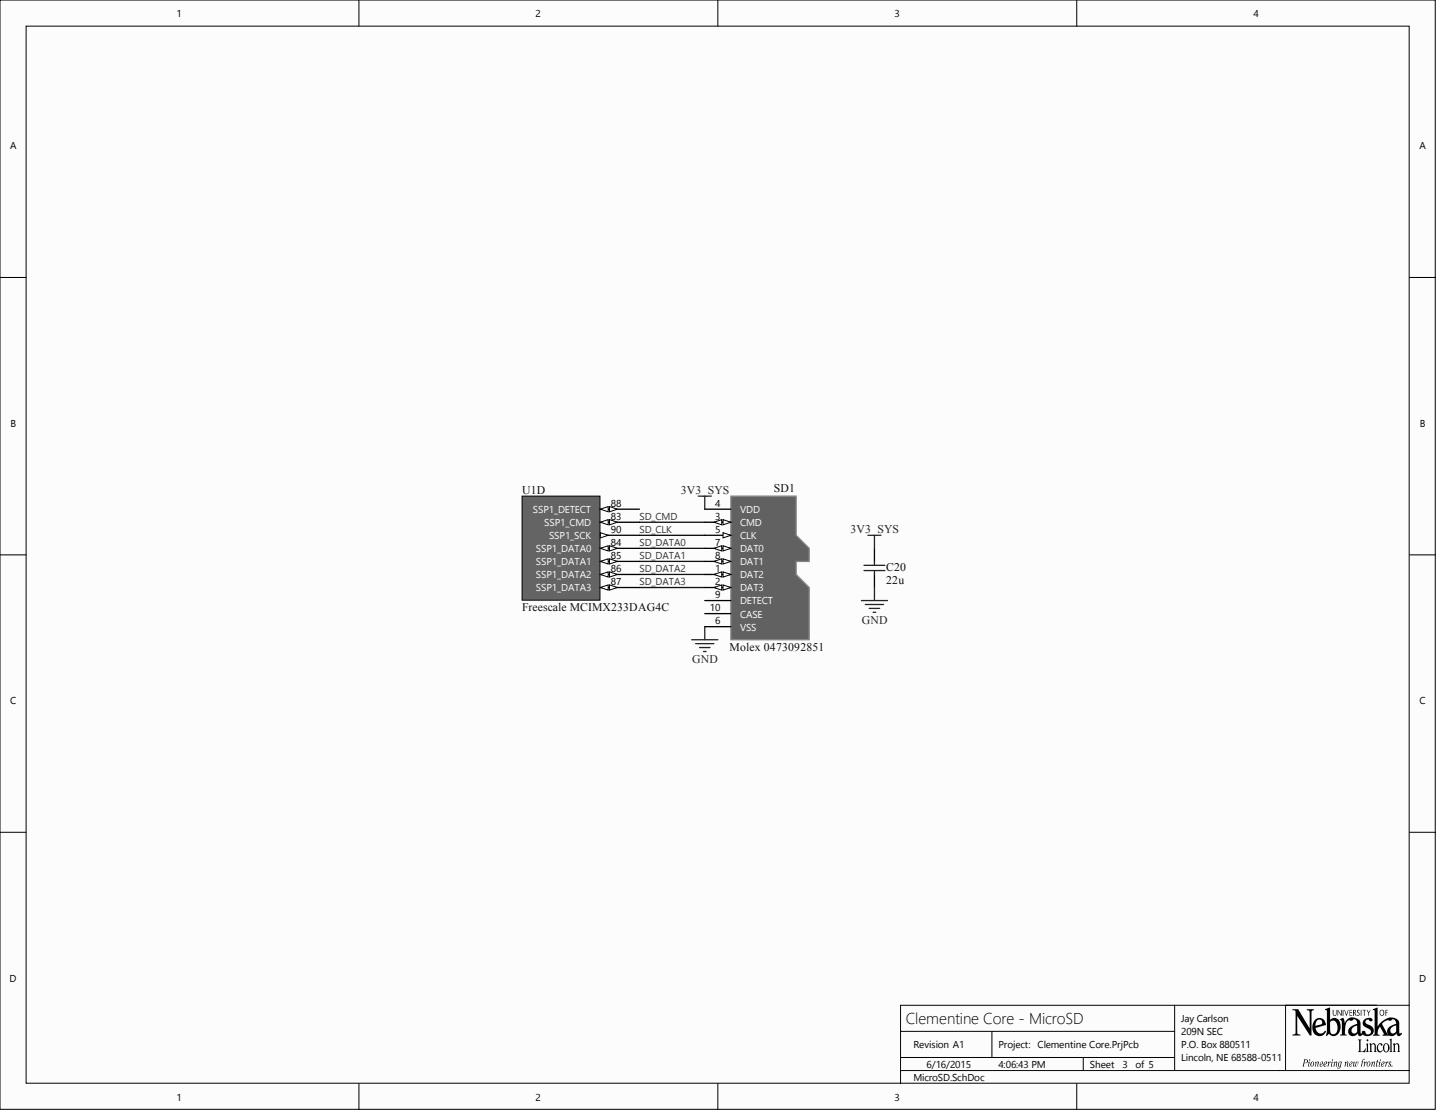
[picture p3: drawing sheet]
<svg xmlns="http://www.w3.org/2000/svg" width="279mm" height="216mm" viewBox="0 0 279 216" stroke-linecap="round" stroke-linejoin="round" font-family="sans-serif">
<defs><g id="words">
<text font-size="16.2" x="251.2" y="207.7">B</text>
<text font-size="3" x="176.1" y="198.9">Clementine Core - MicroSD</text>
<g font-size="2.3" fill="#0e0e0e">
<text x="101.5" y="95.9">U1D</text>
<text x="150.5" y="95.7">SD1</text>
<text x="172.3" y="110.9">C20</text>
<text x="172.3" y="113.4">22u</text>
<text x="101.5" y="118.7">Freescale MCIMX233DAG4C</text>
<text x="141.9" y="126.6">Molex 0473092851</text>
</g>
<g font-size="2.3" fill="#262626">
<text x="132.4" y="95.9">3V3_SYS</text>
<text x="165.4" y="103.5">3V3_SYS</text>
<text x="167.6" y="121.3">GND</text>
<text x="134.6" y="128.9">GND</text>
</g>
<g font-size="1.9">
<text x="34.3" y="3.3">1</text>
<text x="104.1" y="3.3">2</text>
<text x="173.9" y="3.3">3</text>
<text x="243.7" y="3.3">4</text>
<text x="1.9" y="29">A</text>
<text x="276" y="29">A</text>
<text x="2" y="83">B</text>
<text x="276.1" y="83">B</text>
<text x="118.8" y="101">83</text>
<text x="118.8" y="98.4">88</text>
<text x="139.1" y="101">3</text>
<text x="139.1" y="98.4">4</text>
<text x="118.8" y="106.1">84</text>
<text x="118.8" y="103.5">90</text>
<text x="139.1" y="103.5">5</text>
<text x="139.1" y="106.1">7</text>
<text x="118.8" y="108.6">85</text>
<text x="118.8" y="111.1">86</text>
<text x="118.8" y="113.7">87</text>
<text x="139.1" y="111.1">1</text>
<text x="139.1" y="113.7">2</text>
<text x="139.1" y="108.6">8</text>
<text x="138" y="118.7">10</text>
<text x="139.1" y="116.2">9</text>
<text x="139.1" y="121.3">6</text>
<text x="1.9" y="136.8">C</text>
<text x="276" y="136.8">C</text>
<text x="1.9" y="190.8">D</text>
<text x="275.9" y="190.8">D</text>
<text x="177.6" y="203.7">Revision A1</text>
<text x="194.1" y="203.7">Project:</text>
<text x="201.7" y="203.7">Clementine Core.PrjPcb</text>
<text x="229.7" y="198.7">Jay Carlson</text>
<text x="229.7" y="201.2">209N SEC</text>
<text x="229.7" y="203.7">P.O. Box 880511</text>
<text x="180.2" y="207.5">6/16/2015</text>
<text x="194.1" y="207.5">4:06:43 PM</text>
<text x="211.9" y="207.5">Sheet</text>
<text x="218.2" y="207.5">3</text>
<text x="220.8" y="207.5">of 5</text>
<text x="229.7" y="206.3">Lincoln, NE 68588-0511</text>
<text x="34.3" y="213.9">1</text>
<text x="104.1" y="213.9">2</text>
<text x="173.9" y="213.9">3</text>
<text x="177.6" y="210.1">MicroSD.SchDoc</text>
<text x="243.7" y="213.9">4</text>
</g>
<g font-size="1.9" fill="#fefefe">
<text x="103.6" y="99.7">SSP1_DETECT</text>
<text x="143.9" y="99.7">VDD</text>
<text x="104.2" y="107.3">SSP1_DATA0</text>
<text x="105.8" y="102.2">SSP1_CMD</text>
<text x="106.7" y="104.8">SSP1_SCK</text>
<text x="143.9" y="102.2">CMD</text>
<text x="143.9" y="104.8">CLK</text>
<text x="143.9" y="107.3">DAT0</text>
<text x="104.2" y="109.9">SSP1_DATA1</text>
<text x="104.2" y="112.4">SSP1_DATA2</text>
<text x="143.9" y="112.4">DAT2</text>
<text x="143.9" y="109.9">DAT1</text>
<text x="104.2" y="114.9">SSP1_DATA3</text>
<text x="143.9" y="114.9">DAT3</text>
<text x="143.9" y="117.5">DETECT</text>
<text x="143.9" y="122.5">VSS</text>
<text x="143.9" y="120">CASE</text>
</g>
<g font-size="1.9" fill="#343434">
<text x="124.3" y="101">SD_CMD</text>
<text x="124.3" y="106.1">SD_DATA0</text>
<text x="124.3" y="103.5">SD_CLK</text>
<text x="124.3" y="108.6">SD_DATA1</text>
<text x="124.3" y="111.1">SD_DATA2</text>
<text x="124.3" y="113.7">SD_DATA3</text>
</g>
</g></defs>
<g fill="#fcfcfc" stroke="#000" stroke-width=".19">
<path d="M0 0h279.1v215.6h-279.1z"/>
<path d="M5.1 5.1h268.9v205.4h-268.9z"/>
</g>
<g fill="none" stroke="#000" stroke-width=".19">
<path d="M69.8 0v5.1M139.6 0v5.1M209.4 0v5.1M0 53.9h5.1M274.1 53.9h5M0 107.8h5.1M274.1 107.8h5M0 161.7h5.1M274.1 161.7h5M228.4 195.4v12.6M267.7 195.4h-92.6v15.2M274.1 195.4h-24.1v12.6"/>
<path d="M69.8 210.6v5.1M139.6 210.6v5.1M175.1 200.4h53.3M175.1 208h99M175.1 205.5h53.3M192.9 200.4v5.1M209.4 210.6v5.1M210.6 205.5v2.5"/>
</g>
<path d="M124.3 111.6h12.7M124.3 114.2h12.7M124.3 101.5h12.7M124.3 104h12.7M124.3 106.6h12.7M124.3 109.1h12.7" fill="none" stroke="#0e0e0e" stroke-width=".25"/>
<g fill="none" stroke="#262626" stroke-width=".25">
<path d="M135.8 96.4h2.5M137 96.4v2.5M167.5 116.7h5.1M168.2 117.5h3.6M168.8 104h2.5M169 118.2h2M169.8 119h.5M170 104v2.6M170 114.2v2.5M134.5 124.3h5.1M135.3 125.1h3.5M136 125.8h2"/>
<path d="M136.8 126.6h.5M137 121.8v2.5"/>
</g>
<path d="M170 106.6v2.5M170 111.6v2.6" fill="none" stroke="#000" stroke-width=".25"/>
<path d="M168 109.9h4.1M168 110.9h4.1M170 109.1v.8M170 110.9v.7" fill="none" stroke="#1c1c1c" stroke-width=".25"/>
<path d="M101.5 96.4h15.2v20.2h-15.2z" fill="#646464" stroke="#000" stroke-width=".19"/>
<path d="M116.7 101.5h7.6" fill="none" stroke="#000" stroke-width=".25"/>
<g fill="#fcfcfc" stroke="#000" stroke-width=".19">
<path d="M116.7 101.5l1.6-.5v1z"/>
<path d="M118.5 101l1.5 .5-1.5 .5z"/>
</g>
<path d="M116.7 106.6h7.6" fill="none" stroke="#000" stroke-width=".25"/>
<g fill="#fcfcfc" stroke="#000" stroke-width=".19">
<path d="M116.7 106.6l1.6-.5v1z"/>
<path d="M118.5 106.1l1.5 .5-1.5 .5z"/>
</g>
<path d="M116.7 109.1h7.6" fill="none" stroke="#000" stroke-width=".25"/>
<g fill="#fcfcfc" stroke="#000" stroke-width=".19">
<path d="M116.7 109.1l1.6-.5v1z"/>
<path d="M118.5 108.6l1.5 .5-1.5 .5z"/>
</g>
<path d="M116.7 111.6h7.6" fill="none" stroke="#000" stroke-width=".25"/>
<g fill="#fcfcfc" stroke="#000" stroke-width=".19">
<path d="M116.7 111.6l1.6-.5v1z"/>
<path d="M118.5 111.1l1.5 .5-1.5 .5z"/>
</g>
<path d="M116.7 114.2h7.6" fill="none" stroke="#000" stroke-width=".25"/>
<g fill="#fcfcfc" stroke="#000" stroke-width=".19">
<path d="M116.7 114.2l1.6-.5v1z"/>
<path d="M118.5 113.7l1.5 .5-1.5 .5z"/>
</g>
<path d="M116.7 98.9h7.6" fill="none" stroke="#000" stroke-width=".25"/>
<g fill="#fcfcfc" stroke="#000" stroke-width=".19">
<path d="M116.7 98.9l1.6-.5v1.1z"/>
<path d="M118.5 98.4l1.5 .5-1.5 .6z"/>
</g>
<path d="M116.7 104h7.6" fill="none" stroke="#000" stroke-width=".25"/>
<path d="M116.7 103.5l1.6 .5-1.6 .5z" fill="#fcfcfc" stroke="#000" stroke-width=".19"/>
<path d="M142.1 96.4h12.7v7.6l2.5 2.6v2.5h-2.5v2.5l2.5 2.6v10.1h-15.2z" fill-rule="evenodd" fill="#616161" stroke="#878787" stroke-width=".25"/>
<path d="M137 111.6h5.1" fill="none" stroke="#000" stroke-width=".25"/>
<g fill="#fcfcfc" stroke="#000" stroke-width=".19">
<path d="M140.6 111.1l1.5 .5-1.5 .5z"/>
<path d="M138.8 111.6l1.5-.5v1z"/>
</g>
<path d="M137 114.2h5.1" fill="none" stroke="#000" stroke-width=".25"/>
<g fill="#fcfcfc" stroke="#000" stroke-width=".19">
<path d="M140.6 113.7l1.5 .5-1.5 .5z"/>
<path d="M138.8 114.2l1.5-.5v1z"/>
</g>
<path d="M137 101.5h5.1" fill="none" stroke="#000" stroke-width=".25"/>
<g fill="#fcfcfc" stroke="#000" stroke-width=".19">
<path d="M140.6 101l1.5 .5-1.5 .5z"/>
<path d="M138.8 101.5l1.5-.5v1z"/>
</g>
<path d="M137 98.9h5.1M137 104h5.1" fill="none" stroke="#000" stroke-width=".25"/>
<path d="M140.6 103.5l1.5 .5-1.5 .5z" fill="#fcfcfc" stroke="#000" stroke-width=".19"/>
<path d="M137 106.6h5.1M137 121.8h5.1" fill="none" stroke="#000" stroke-width=".25"/>
<g fill="#fcfcfc" stroke="#000" stroke-width=".19">
<path d="M140.6 106.1l1.5 .5-1.5 .5z"/>
<path d="M138.8 106.6l1.5-.5v1z"/>
</g>
<path d="M137 109.1h5.1" fill="none" stroke="#000" stroke-width=".25"/>
<g fill="#fcfcfc" stroke="#000" stroke-width=".19">
<path d="M140.6 108.6l1.5 .5-1.5 .5z"/>
<path d="M138.8 109.1l1.5-.5v1z"/>
</g>
<path d="M137 116.7h5.1M137 119.2h5.1" fill="none" stroke="#000" stroke-width=".25"/>
<use href="#words"/>
</svg>
